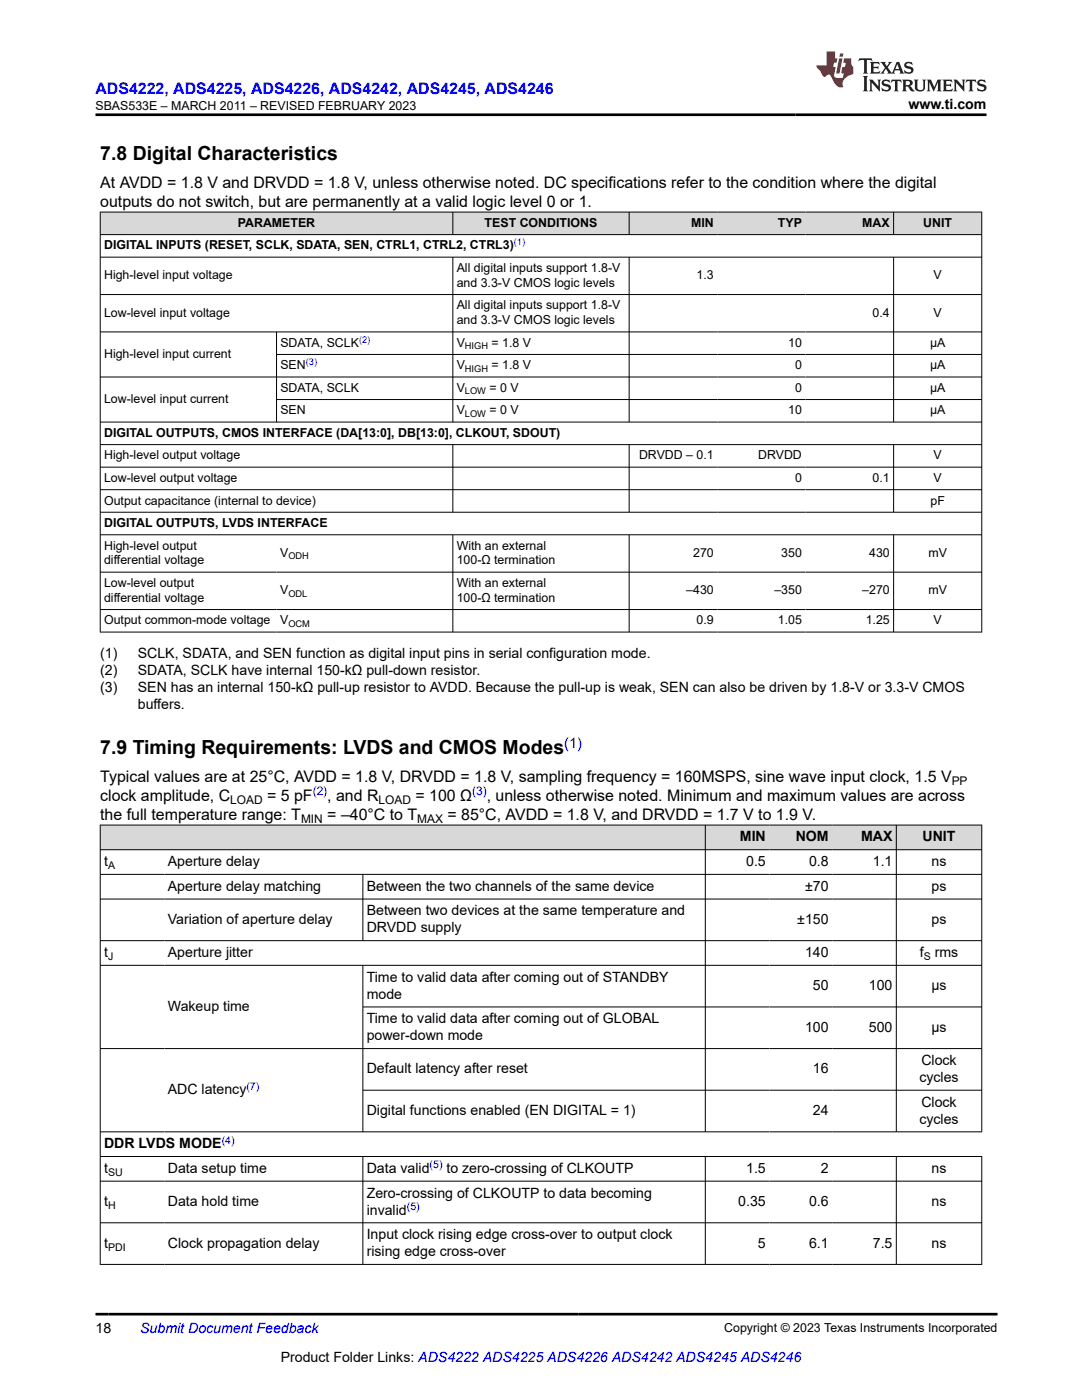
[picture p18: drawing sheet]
<svg xmlns="http://www.w3.org/2000/svg" width="216mm" height="279mm" viewBox="0 0 216 279" stroke-linecap="round" stroke-linejoin="round" font-family="sans-serif">
<defs><g id="words">
<g font-size="3.9">
<text x="20" y="32">7.8 Digital Characteristics</text>
<text x="20" y="150.5">7.9 Timing Requirements: LVDS and CMOS Modes</text>
</g>
<text font-size="3.2" fill="#00f" x="19" y="18.7">ADS4222, ADS4225, ADS4226, ADS4242, ADS4245, ADS4246</text>
<g font-size="3.2">
<text x="20" y="37.5">At AVDD = 1.8 V and DRVDD = 1.8 V, unless otherwise noted. DC specifications refer to the condition where the digital</text>
<text x="20" y="41.3">outputs do not switch, but are permanently at a valid logic level 0 or 1.</text>
<text x="20" y="156">Typical values are at 25°C, AVDD = 1.8 V, DRVDD = 1.8 V, sampling frequency = 160MSPS, sine wave input clock, 1.5 V</text>
<text x="20" y="159.8">clock amplitude, C</text>
<text x="53.3" y="159.8">= 5 pF</text>
<text x="65.3" y="159.8">, and R</text>
<text x="82.9" y="159.8">= 100 Ω</text>
<text x="97.1" y="159.8">, unless otherwise noted. Minimum and maximum values are across</text>
<text x="20" y="163.6">the full temperature range: T</text>
<text x="65.3" y="163.6">= –40°C to T</text>
<text x="89.3" y="163.6">= 85°C, AVDD = 1.8 V, and DRVDD = 1.7 V to 1.9 V.</text>
</g>
<text font-size="2.9" fill="#00f" x="112.6" y="149.3">(1)</text>
<g font-size="2.8">
<text x="181.3" y="21.8">www.ti.com</text>
<text x="20" y="131.3">(1)</text>
<text x="27.5" y="131.3">SCLK, SDATA, and SEN function as digital input pins in serial configuration mode.</text>
<text x="20" y="134.7">(2)</text>
<text x="27.5" y="134.7">SDATA, SCLK have internal 150-kΩ pull-down resistor.</text>
<text x="20" y="138.1">(3)</text>
<text x="27.5" y="138.1">SEN has an internal 150-kΩ pull-up resistor to AVDD. Because the pull-up is weak, SEN can also be driven by 1.8-V or 3.3-V CMOS</text>
<text x="27.5" y="141.5">buffers.</text>
<text x="147.6" y="167.9">MIN</text>
<text x="158.8" y="167.9">NOM</text>
<text x="171.8" y="167.9">MAX</text>
<text x="184.1" y="167.9">UNIT</text>
<text x="20.8" y="172.9">t</text>
<text x="33.5" y="172.9">Aperture delay</text>
<text x="148.9" y="172.9">0.5</text>
<text x="161.4" y="172.9">0.8</text>
<text x="174.2" y="172.9">1.1</text>
<text x="185.9" y="172.9">ns</text>
<text x="33.5" y="177.8">Aperture delay matching</text>
<text x="73.2" y="177.8">Between the two channels of the same device</text>
<text x="160.7" y="177.8">±70</text>
<text x="185.9" y="177.8">ps</text>
<text x="33.5" y="184.4">Variation of aperture delay</text>
<text x="73.2" y="182.7">Between two devices at the same temperature and</text>
<text x="159.1" y="184.4">±150</text>
<text x="185.9" y="184.4">ps</text>
<text x="20.8" y="191">t</text>
<text x="33.5" y="191">Aperture jitter</text>
<text x="73.2" y="186.1">DRVDD supply</text>
<text x="160.6" y="191">140</text>
<text x="183.5" y="191">f</text>
<text x="186.5" y="191">rms</text>
<text x="73.2" y="195.9">Time to valid data after coming out of STANDBY</text>
<text x="162.2" y="197.6">50</text>
<text x="173.4" y="197.6">100</text>
<text x="185.9" y="197.6">µs</text>
<text x="33.5" y="201.8">Wakeup time</text>
<text x="73.2" y="199.3">mode</text>
<text x="73.2" y="204.2">Time to valid data after coming out of GLOBAL</text>
<text x="73.2" y="207.6">power-down mode</text>
<text x="160.6" y="205.9">100</text>
<text x="173.4" y="205.9">500</text>
<text x="185.9" y="205.9">µs</text>
<text x="73.2" y="214.2">Default latency after reset</text>
<text x="162.2" y="214.2">16</text>
<text x="183.5" y="215.9">cycles</text>
<text x="183.8" y="212.5">Clock</text>
<text x="33.5" y="218.4">ADC latency</text>
<text x="183.8" y="220.8">Clock</text>
<text x="73.2" y="222.5">Digital functions enabled (EN DIGITAL = 1)</text>
<text x="162.2" y="222.5">24</text>
<text x="183.5" y="224.2">cycles</text>
<text x="20.8" y="229.2">DDR LVDS MODE</text>
<text x="20.8" y="234.1">t</text>
<text x="33.5" y="234.1">Data setup time</text>
<text x="73.2" y="234.1">Data valid</text>
<text x="73.2" y="239">Zero-crossing of CLKOUTP to data becoming</text>
<text x="89.1" y="234.1">to zero-crossing of CLKOUTP</text>
<text x="148.9" y="234.1">1.5</text>
<text x="163.8" y="234.1">2</text>
<text x="185.9" y="234.1">ns</text>
<text x="20.8" y="240.7">t</text>
<text x="33.5" y="240.7">Data hold time</text>
<text x="73.2" y="242.4">invalid</text>
<text x="147.3" y="240.7">0.35</text>
<text x="161.4" y="240.7">0.6</text>
<text x="185.9" y="240.7">ns</text>
<text x="20.8" y="249">t</text>
<text x="33.5" y="249">Clock propagation delay</text>
<text x="73.2" y="247.3">Input clock rising edge cross-over to output clock</text>
<text x="73.2" y="250.7">rising edge cross-over</text>
<text x="151.2" y="249">5</text>
<text x="161.4" y="249">6.1</text>
<text x="174.2" y="249">7.5</text>
<text x="185.9" y="249">ns</text>
<text x="19" y="266.1">18</text>
<text x="56" y="271.7">Product Folder Links: ADS4222 ADS4225 ADS4226 ADS4242 ADS4245 ADS4246</text>
</g>
<text font-size="2.8" fill="#00f" x="28" y="266.1">Submit Document Feedback</text>
<g font-size="2.5">
<text x="19" y="21.9">SBAS533E – MARCH 2011 – REVISED FEBRUARY 2023</text>
<text x="47.5" y="45.3">PARAMETER</text>
<text x="96.7" y="45.3">TEST CONDITIONS</text>
<text x="137.9" y="45.3">MIN</text>
<text x="155.2" y="45.3">TYP</text>
<text x="172.1" y="45.3">MAX</text>
<text x="184.2" y="45.3">UNIT</text>
<text x="20.8" y="49.8">DIGITAL INPUTS (RESET, SCLK, SDATA, SEN, CTRL1, CTRL2, CTRL3)</text>
<text x="20.8" y="55.8">High-level input voltage</text>
<text x="91.1" y="54.3">All digital inputs support 1.8-V</text>
<text x="91.1" y="57.2">and 3.3-V CMOS logic levels</text>
<text x="139" y="55.8">1.3</text>
<text x="186.3" y="55.8">V</text>
<text x="20.8" y="63.2">Low-level input voltage</text>
<text x="91.1" y="61.7">All digital inputs support 1.8-V</text>
<text x="91.1" y="64.7">and 3.3-V CMOS logic levels</text>
<text x="174.1" y="63.2">0.4</text>
<text x="186.3" y="63.2">V</text>
<text x="20.8" y="71.5">High-level input current</text>
<text x="55.9" y="69.2">SDATA, SCLK</text>
<text x="91.1" y="69.2">V</text>
<text x="98.1" y="69.2">= 1.8 V</text>
<text x="157.3" y="69.2">10</text>
<text x="185.6" y="69.2">µA</text>
<text x="55.9" y="73.7">SEN</text>
<text x="91.1" y="73.7">V</text>
<text x="98.1" y="73.7">= 1.8 V</text>
<text x="158.6" y="73.7">0</text>
<text x="185.6" y="73.7">µA</text>
<text x="20.8" y="80.4">Low-level input current</text>
<text x="55.9" y="78.2">SDATA, SCLK</text>
<text x="55.9" y="82.7">SEN</text>
<text x="91.1" y="78.2">V</text>
<text x="91.1" y="82.7">V</text>
<text x="97.7" y="78.2">= 0 V</text>
<text x="97.7" y="82.7">= 0 V</text>
<text x="157.3" y="82.7">10</text>
<text x="158.6" y="78.2">0</text>
<text x="185.6" y="78.2">µA</text>
<text x="185.6" y="82.7">µA</text>
<text x="20.8" y="87.2">DIGITAL OUTPUTS, CMOS INTERFACE (DA[13:0], DB[13:0], CLKOUT, SDOUT)</text>
<text x="20.8" y="91.7">High-level output voltage</text>
<text x="127.5" y="91.7">DRVDD – 0.1</text>
<text x="151.3" y="91.7">DRVDD</text>
<text x="186.3" y="91.7">V</text>
<text x="20.8" y="96.2">Low-level output voltage</text>
<text x="20.8" y="100.7">Output capacitance (internal to device)</text>
<text x="158.6" y="96.2">0</text>
<text x="174.1" y="96.2">0.1</text>
<text x="185.7" y="100.7">pF</text>
<text x="186.3" y="96.2">V</text>
<text x="20.8" y="105.2">DIGITAL OUTPUTS, LVDS INTERFACE</text>
<text x="20.8" y="109.7">High-level output</text>
<text x="20.8" y="112.6">differential voltage</text>
<text x="55.9" y="111.2">V</text>
<text x="91.1" y="109.7">With an external</text>
<text x="91.1" y="112.6">100-Ω termination</text>
<text x="138.3" y="111.2">270</text>
<text x="155.9" y="111.2">350</text>
<text x="173.4" y="111.2">430</text>
<text x="185.3" y="111.2">mV</text>
<text x="20.8" y="117.1">Low-level output</text>
<text x="55.9" y="118.6">V</text>
<text x="91.1" y="117.1">With an external</text>
<text x="136.9" y="118.6">–430</text>
<text x="154.5" y="118.6">–350</text>
<text x="172" y="118.6">–270</text>
<text x="185.3" y="118.6">mV</text>
<text x="20.8" y="120.1">differential voltage</text>
<text x="20.8" y="124.6">Output common-mode voltage</text>
<text x="55.9" y="124.6">V</text>
<text x="91.1" y="120.1">100-Ω termination</text>
<text x="139" y="124.6">0.9</text>
<text x="155.2" y="124.6">1.05</text>
<text x="172.7" y="124.6">1.25</text>
<text x="186.3" y="124.6">V</text>
<text x="144.5" y="265.8">Copyright © 2023 Texas Instruments Incorporated</text>
</g>
<g font-size="2.4">
<text x="45.9" y="160.4">LOAD</text>
<text x="75.5" y="160.4">LOAD</text>
<text x="189.9" y="156.6">PP</text>
<text x="60.1" y="164.2">MIN</text>
<text x="83.3" y="164.2">MAX</text>
</g>
<g font-size="2.4" fill="#00f">
<text x="62.4" y="158.7">(2)</text>
<text x="94.2" y="158.7">(3)</text>
</g>
<g font-size="2.1">
<text x="21.6" y="173.4">A</text>
<text x="21.6" y="191.6">J</text>
<text x="184.3" y="191.6">S</text>
<text x="21.6" y="234.6">SU</text>
<text x="21.6" y="241.3">H</text>
<text x="21.6" y="249.6">PDI</text>
</g>
<g font-size="2.1" fill="#00f">
<text x="49.2" y="217.4">(7)</text>
<text x="44.2" y="228.2">(4)</text>
<text x="85.7" y="233.1">(5)</text>
<text x="81.2" y="241.4">(5)</text>
</g>
<g font-size="1.9" fill="#00f">
<text x="102.5" y="49">(1)</text>
<text x="71.6" y="68.4">(2)</text>
<text x="61" y="72.9">(3)</text>
</g>
<g font-size="1.9">
<text x="92.8" y="69.7">HIGH</text>
<text x="92.8" y="74.2">HIGH</text>
<text x="92.8" y="78.7">LOW</text>
<text x="92.8" y="83.2">LOW</text>
<text x="57.5" y="111.7">ODH</text>
<text x="57.5" y="119.1">ODL</text>
<text x="57.5" y="125.1">OCM</text>
</g>
</g></defs>
<g fill="#d8d8d8">
<path d="M20 42.3h175.9v4.5h-175.9z" fill-rule="evenodd"/>
<path d="M20.1 42.4h70.2v4.4h-70.2z" fill-rule="evenodd"/>
<path d="M90.4 42.4h35.1v4.4h-35.1z" fill-rule="evenodd"/>
<path d="M125.6 42.4h17.5v4.4h-17.5z" fill-rule="evenodd"/>
<path d="M143.1 42.4h17.6v4.4h-17.6z" fill-rule="evenodd"/>
<path d="M160.7 42.4h17.5v4.4h-17.5z" fill-rule="evenodd"/>
<path d="M178.4 42.4h17.4v4.4h-17.4z" fill-rule="evenodd"/>
</g>
<g fill="none" stroke="#000" stroke-width=".2">
<path d="M19.9 42.3h176.1M19.9 46.8h176.1M19.9 51.3h176.1M19.9 58.8h176.1M20 42.3v83.9M90.4 42.3v4.6M90.4 51.3v33M125.5 42.3v4.6M125.5 51.3v33M178.3 42.3v4.6M178.3 51.3v33M195.9 42.3v83.9"/>
<path d="M19.9 66.2h176.1M19.9 75.2h176.1M55.2 66.2v18.1M55.2 70.7h140.8M55.2 79.7h140.8M19.9 84.2h176.1M19.9 88.7h176.1M19.9 93.2h176.1M19.9 97.7h176.1M90.4 88.7v13.6M125.5 88.7v13.6M178.3 88.7v13.6"/>
<path d="M19.9 102.2h176.1M19.9 106.7h176.1M19.9 114.2h176.1M90.4 106.7v19.5M125.5 106.7v19.5M178.3 106.7v19.5M19.9 121.6h176.1M19.9 126.1h176.1"/>
</g>
<g fill="#d8d8d8">
<path d="M20 164.7h175.9v4.9h-175.9z" fill-rule="evenodd"/>
<path d="M20.1 164.7h120.6v4.8h-120.6z" fill-rule="evenodd"/>
<path d="M140.8 164.7h12.7v4.8h-12.7z" fill-rule="evenodd"/>
<path d="M153.5 164.7h12.6v4.8h-12.6z" fill-rule="evenodd"/>
<path d="M166.1 164.7h12.7v4.8h-12.7z" fill-rule="evenodd"/>
<path d="M178.9 164.7h16.9v4.8h-16.9z" fill-rule="evenodd"/>
</g>
<g fill="none" stroke="#000" stroke-width=".2">
<path d="M19.9 164.7h176.1M19.9 169.6h176.1M19.9 174.5h176.1M19.9 179.4h176.1M20 164.6v87.8M72.4 174.5v13.3M140.7 164.6v61.3M178.8 164.6v61.3M195.9 164.6v61.3M19.9 187.7h176.1M19.9 192.7h176.1M72.4 192.7v33.2"/>
<path d="M19.9 209.3h176.1M72.4 201h123.6M72.4 217.6h123.6M19.9 230.8h176.1M19.9 235.7h176.1M72.4 230.8v21.6M140.7 230.8v21.6M178.8 230.8v21.6M195.9 230.7v21.7M196 225.9h-176.1M19.9 244h176.1M19.9 252.3h176.1"/>
</g>
<path d="M171.5 11.6l-.2 .6 .5-.2h.6v.1v2.2l-.2 .4h1l-.2-.4v-2.2v-.1h.5l.5 .2-.1-.6zM173.6 12.4l.2 .3v1.6l-.2 .4h1.9l.1-.6a1.08 1.08 0 0 1-1.3 .2v-.7h.6l.4 .2v-.7l-.4 .2h-.6v-.5l.2-.2a1 1 0 0 1 1 .3l-.1-.5zM175.7 12.4l.9 1.1-1 1.2h.9l-.2-.2 .5-.8 .4 .8-.2 .2h1.6l-.2-.2 .2-.5h.9l.1 .5-.1 .2h.9l-.2-.4-.8-1.9h-.5l-.9 2.1-.9-1.1 .9-1h-.8l.2 .2-.4 .6-.4-.6 .2-.2zM179 12.8l.4 1h-.7zM180.7 12.5a.65 .65 0 0 0-.2 .7 .65 .65 0 0 0 .6 .5l.6 .1 .1 .3a.79 .79 0 0 1-.7 .4 .79 .79 0 0 1-.7-.5l.1 .7 .2-.1a.93 .93 0 0 0 1.1 0 .93 .93 0 0 0 .4-.9 1.46 1.46 0 0 0-1.2-.6l-.1-.3a1.09 1.09 0 0 1 1.2 .2l-.2-.6-.1 .1-.5-.2zM172.2 15.2l.2 .4v2.2l-.2 .4h1l-.2-.4v-2.2l.2-.4zM173.4 15.9l.2 .4v1.5l-.2 .4h.8l-.3-.4 .1-1.3 1.6 1.8v-2l.2-.4h-.7l.1 .2 .1 1.1-1.2-1.3zM176.2 16a.65 .65 0 0 0-.2 .8 .65 .65 0 0 0 .6 .4l.6 .2 .1 .2a.79 .79 0 0 1-.7 .4 .79 .79 0 0 1-.7-.5l.1 .7 .2-.1a.93 .93 0 0 0 1.1 .1 .93 .93 0 0 0 .4-1 1.46 1.46 0 0 0-1.2-.5l-.1-.4a1.09 1.09 0 0 1 1.2 .2l-.1-.6-.2 .1-.5-.1zM177.9 15.9l-.1 .6a.63 .63 0 0 1 .8-.3v1.6l-.3 .4h1l-.2-.4v-1.6a.66 .66 0 0 1 .8 .3l-.1-.6zM180 15.9l.2 .4v1.5l-.2 .4h1l-.2-.2-.1-.7h.5l.1 .2a.79 .79 0 0 0 1.2 .6l-1-.9a.61 .61 0 0 0 .6-.6 .61 .61 0 0 0-.5-.7zM180.8 16.2h.1a.47 .47 0 0 1 .5 .1 .47 .47 0 0 1 .1 .5l-.1 .1-.7 .1zM182.3 15.9l.2 .2a2.27 2.27 0 0 0 .4 2 1.04 1.04 0 0 0 1.7-.7v-1.3l.2-.2h-.8l.2 .4v1.1a.6 .6 0 0 1-.6 .6 .6 .6 0 0 1-.6-.6v-1.1l.3-.4zM184.9 15.9l.2 .4v1.5l-.2 .4h.8l-.3-.4v-1.4l.9 1.9 .9-1.9v1.4l-.3 .4h1l-.2-.4v-1.5l.2-.4h-.8l-.7 1.5-.6-1.5zM188.1 15.9l.2 .4v1.5l-.2 .4h1.9l.1-.6a1.09 1.09 0 0 1-1.3 .2v-.7h.6l.4 .2v-.6l-.4 .2h-.6v-.6l.2-.1a1.01 1.01 0 0 1 1 .3l-.1-.6zM190.2 15.9l.3 .4v1.5l-.3 .4h.8l-.2-.4v-1.3l1.6 1.8v-2l.2-.4h-.7l.2 .2v1.1l-1.2-1.3zM192.8 15.9l-.1 .6a.63 .63 0 0 1 .8-.3v1.6l-.3 .4h1l-.2-.4v-1.6a.66 .66 0 0 1 .8 .3l-.1-.6zM195.2 16a.65 .65 0 0 0-.2 .8 .65 .65 0 0 0 .6 .4l.6 .2 .2 .2a.79 .79 0 0 1-.7 .4 .79 .79 0 0 1-.7-.5l.1 .7 .2-.1a.93 .93 0 0 0 1 .1 .93 .93 0 0 0 .5-1 1.46 1.46 0 0 0-1.3-.5v-.4a1.09 1.09 0 0 1 1.2 .2l-.2-.6-.2 .1-.5-.1z" fill="#231f20"/>
<path d="M164.9 10.3v2.7h-2l.1 .4 .8 1a.95 .95 0 0 0 1 .9 .59 .59 0 0 1 .5-.4 .59 .59 0 0 1 .5 .3l.4 .8a1.59 1.59 0 0 0 2.1 1.4 1.61 1.61 0 0 1 1-2.3l1-.3-.1-1.5a1.59 1.59 0 0 1-.3-1.7h-1.5l-.2 .9h.6l-.2 .9h-.5l-.2 .9v.3l.4 .1-.1 .9h-.7a.73 .73 0 0 1-1-.7l.3-1.5h-.5l.1-.9h.5l.2-.9h-.5v-1.3zM167.4 11.6l-.6 3.1h.7l.6-3.1zM167.6 10.7l-.1 .6h.7l.1-.6z" fill="#ed1c24"/>
<path d="M19 22.9h177.8M19 262.3h180" fill="none" stroke="#000" stroke-width=".53"/>
<use href="#words"/>
</svg>
